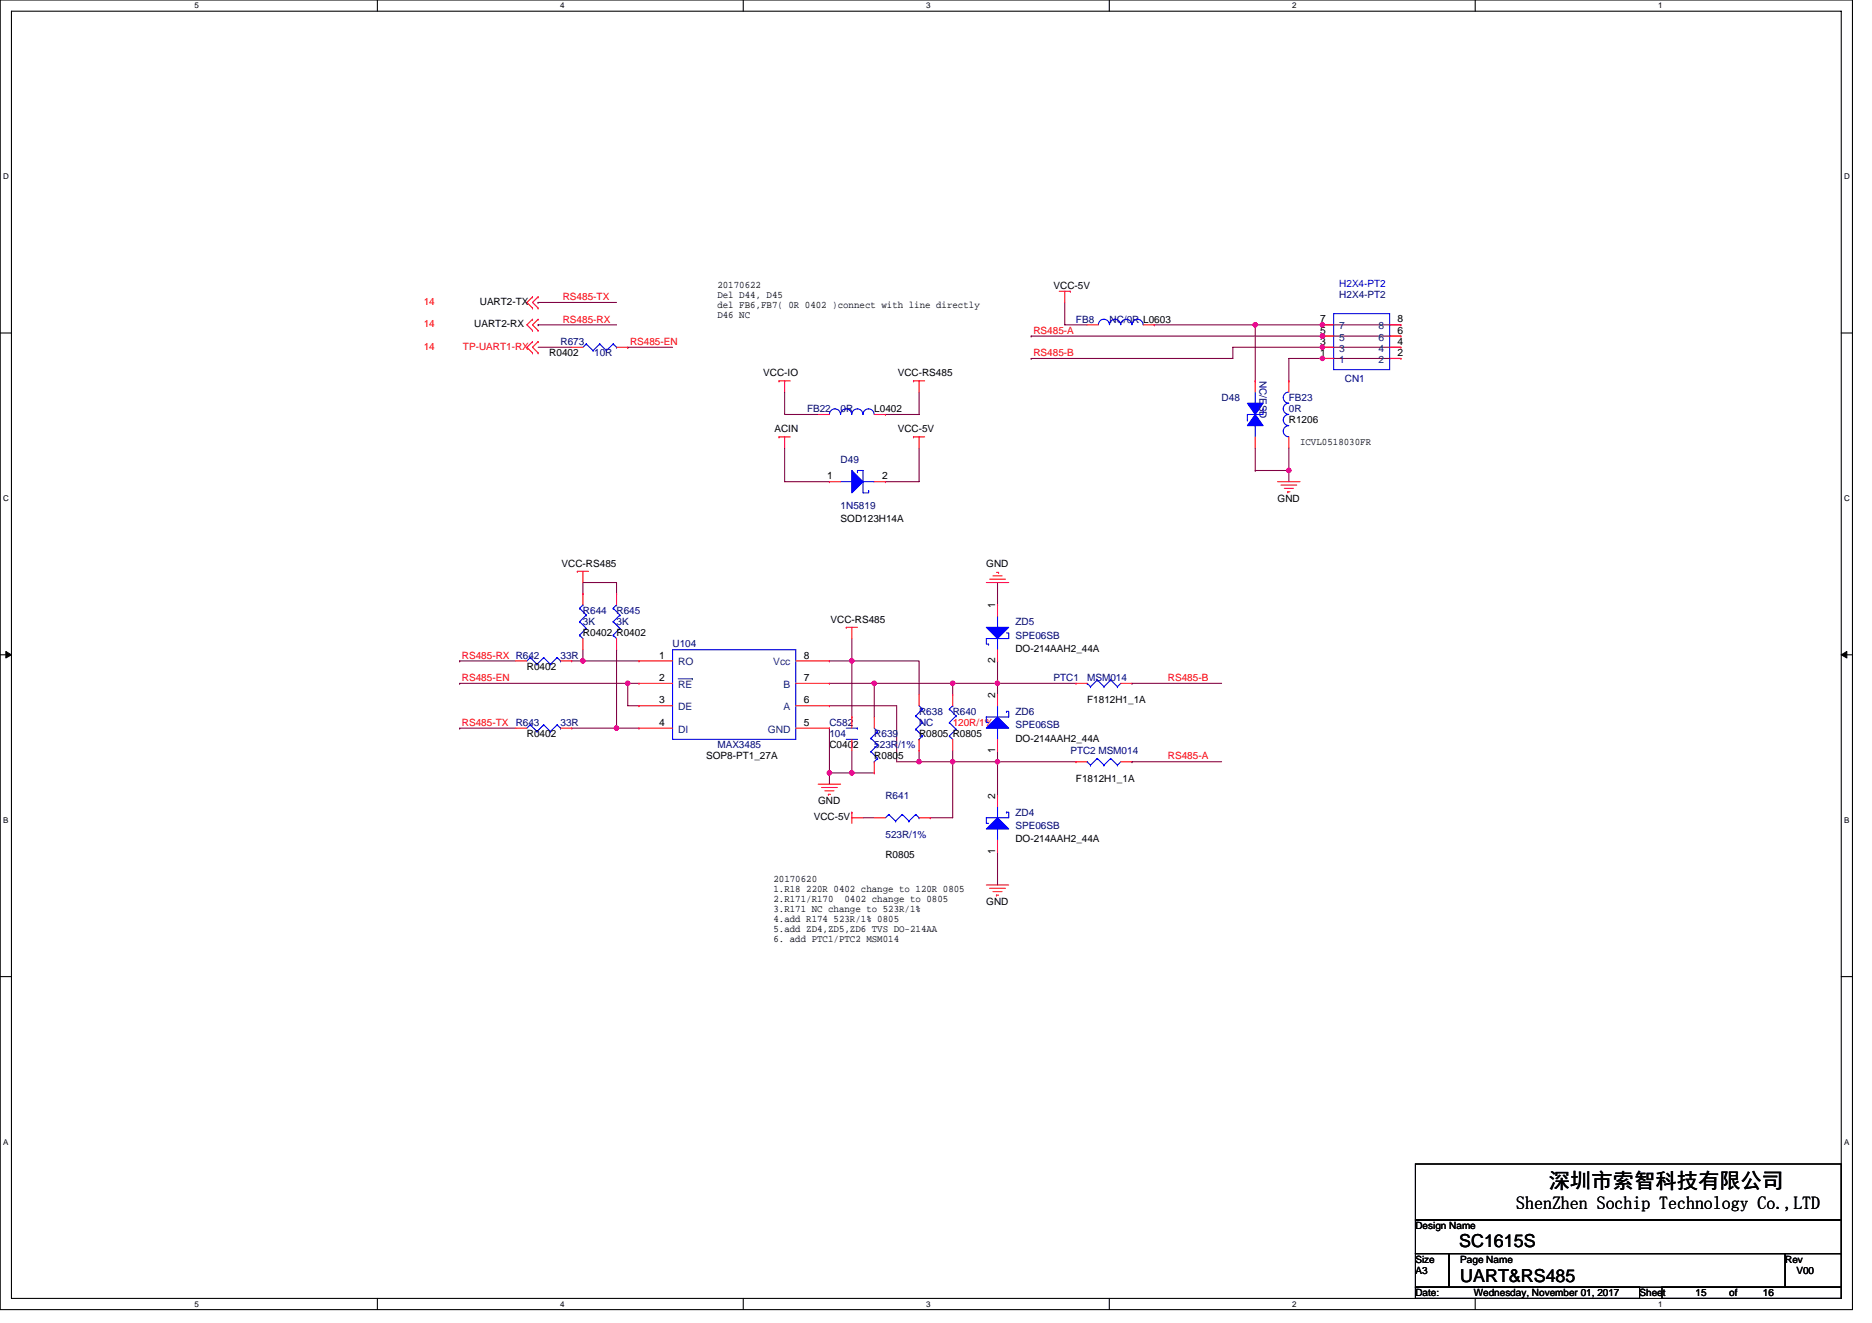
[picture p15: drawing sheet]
<svg xmlns="http://www.w3.org/2000/svg" width="297mm" height="210mm" viewBox="0 0 297 210" stroke-linecap="round" stroke-linejoin="round" font-family="sans-serif">
<defs><g id="words">
<text font-size="3.4" x="245.8" y="188.5">深圳市索智科技有限公司</text>
<g font-size="2.8">
<text x="240.6" y="192">ShenZhen Sochip Technology Co. ,,, LTD</text>
<text x="240.6" y="192">ShenZhen Sochip Technology Co.</text>
<text x="284.6" y="192">LTD</text>
<text x="231.5" y="198">SC1615S</text>
<text x="231.7" y="203.5">UART&amp;RS485</text>
</g>
<g font-size="1.6" fill="#f00">
<text x="89.3" y="47.6">RS485-TX</text>
<text x="67.2" y="51.9">14</text>
<text x="67.2" y="48.4">14</text>
<text x="89.3" y="51.2">RS485-RX</text>
<text x="164" y="53">RS485-A</text>
<text x="67.2" y="55.5">14</text>
<text x="73.5" y="55.5">TP-UART1-RX</text>
<text x="100" y="54.8">RS485-EN</text>
<text x="164" y="56.5">RS485-B</text>
<text x="73.3" y="104.5">RS485-RX R642</text>
<text x="73.3" y="108.1">RS485-EN</text>
<text x="185.3" y="108.1">RS485-B</text>
<text x="73.3" y="115.2">RS485-TX</text>
<text x="151.2" y="115.2">120R/1%</text>
<text x="185.3" y="120.5">RS485-A</text>
</g>
<g font-size="1.6">
<text x="113.8" y="45.7">20170622</text>
<text x="113.8" y="47.3">Del D44, D45</text>
<text x="167.2" y="45.9">VCC-5V</text>
<text x="75.2" y="51.9">UART2-RX</text>
<text x="76.1" y="48.4">UART2-TX</text>
<text x="113.8" y="48.9">del FB6,FB7( 0R 0402 )connect with line directly</text>
<text x="113.8" y="50.5">D46 NC</text>
<text x="209.5" y="53">5</text>
<text x="209.5" y="51.2">7</text>
<text x="221.8" y="53">6</text>
<text x="221.8" y="51.2">8</text>
<text x="87.2" y="56.5">R0402</text>
<text x="121.1" y="59.7">VCC-IO</text>
<text x="142.4" y="59.7">VCC-RS485</text>
<text x="209.5" y="56.5">1</text>
<text x="209.5" y="54.7">3</text>
<text x="221.8" y="56.5">2</text>
<text x="221.8" y="54.7">4</text>
<text x="138.7" y="65.4">L0402</text>
<text x="122.9" y="68.6">ACIN</text>
<text x="142.4" y="68.6">VCC-5V</text>
<text x="204.5" y="67.2">R1206</text>
<text x="206.3" y="70.6">ICVL0518030FR</text>
<text x="131.3" y="76.1">1</text>
<text x="140" y="76.1">2</text>
<text x="133.4" y="82.8">SOD123H14A</text>
<text x="202.7" y="79.7">GND</text>
<text x="89.1" y="90">VCC-RS485</text>
<text x="156.5" y="90">GND</text>
<text x="92.5" y="101">R0402 R0402</text>
<text x="131.8" y="98.8">VCC-RS485</text>
<text x="157.9" y="96.5" transform="rotate(-90 157.9 96.5)">1</text>
<text x="83.6" y="106.3">R0402</text>
<text x="104.6" y="104.5">1</text>
<text x="127.5" y="104.5">8</text>
<text x="157.9" y="105.3" transform="rotate(-90 157.9 105.3)">2</text>
<text x="161.1" y="103.5">DO-214AAH2_44A</text>
<text x="104.6" y="111.6">3</text>
<text x="104.6" y="108.1">2</text>
<text x="127.5" y="108.1">7</text>
<text x="127.5" y="111.6">6</text>
<text x="157.9" y="110.8" transform="rotate(-90 157.9 110.8)">2</text>
<text x="172.5" y="111.7">F1812H1_1A</text>
<text x="83.6" y="117">R0402</text>
<text x="104.6" y="115.2">4</text>
<text x="127.5" y="115.2">5</text>
<text x="131.6" y="118.8">C0402</text>
<text x="145.8" y="117">R0805 R0805</text>
<text x="157.9" y="119.5" transform="rotate(-90 157.9 119.5)">1</text>
<text x="161.1" y="117.7">DO-214AAH2_44A</text>
<text x="112.1" y="120.5">SOP8-PT1_27A</text>
<text x="138.7" y="120.5">R0805</text>
<text x="170.7" y="124.1">F1812H1_1A</text>
<text x="129.1" y="130.2">VCC-5V</text>
<text x="129.8" y="127.7">GND</text>
<text x="157.9" y="126.8" transform="rotate(-90 157.9 126.8)">2</text>
<text x="140.5" y="136.2">R0805</text>
<text x="157.9" y="135.5" transform="rotate(-90 157.9 135.5)">1</text>
<text x="161.1" y="133.7">DO-214AAH2_44A</text>
<text x="122.7" y="139.9">20170620</text>
<text x="122.7" y="141.5">1.R18 220R 0402 change to 120R 0805</text>
<text x="122.7" y="143.1">2.R171/R170</text>
<text x="134" y="143.1">0402 change to 0805</text>
<text x="156.5" y="143.7">GND</text>
<text x="122.7" y="144.7">3.R171 NC change to 523R/1%</text>
<text x="122.7" y="146.3">4.add R174 523R/1% 0805</text>
<text x="122.7" y="147.9">5.add ZD4,ZD5,ZD6 TVS DO-214AA</text>
<text x="122.7" y="149.5">6. add PTC1/PTC2 MSM014</text>
<text x="224.6" y="195.1">Design Name</text>
<text x="224.6" y="202.2">A3</text>
<text x="224.6" y="200.4">Size</text>
<text x="231.7" y="200.4">Page Name</text>
<text x="283.3" y="200.4">Rev</text>
<text x="285" y="202.2">V00</text>
<text x="224.6" y="205.7">Date:</text>
<text x="233.8" y="205.7">Wednesday, November 01, 2017</text>
<text x="260.2" y="205.7">Sheet</text>
<text x="269" y="205.7">15</text>
<text x="274.4" y="205.7">of</text>
<text x="279.7" y="205.7">16</text>
</g>
<text font-size="1.6" fill="#00f" x="212.5" y="45.5">H2X4-PT2</text>
<g font-size="1.6" fill="#000080">
<text x="212.5" y="47.3">H2X4-PT2</text>
<text x="170.7" y="51.2">FB8</text>
<text x="176.1" y="51.2">NC/0R L0603</text>
<text x="88.9" y="54.8">R673</text>
<text x="94.3" y="56.5">10R</text>
<text x="128.1" y="65.4">FB22</text>
<text x="133.4" y="65.4">0R</text>
<text x="193.8" y="63.6">D48</text>
<text x="199.8" y="60.5" transform="rotate(90 199.8 60.5)">NC/ESD</text>
<text x="204.5" y="63.6">FB23</text>
<text x="204.5" y="65.4">0R</text>
<text x="213.4" y="60.6">CN1</text>
<text x="133.4" y="73.4">D49</text>
<text x="133.4" y="80.7">1N5819</text>
<text x="92.5" y="97.4">R644</text>
<text x="92.5" y="99.2">3K</text>
<text x="97.8" y="97.4">R645</text>
<text x="97.8" y="99.2">3K</text>
<text x="161.1" y="99.2">ZD5</text>
<text x="161.1" y="101.3">SPE06SB</text>
<text x="88.9" y="104.5">33R</text>
<text x="106.7" y="102.8">U104</text>
<text x="145.8" y="113.4">R638</text>
<text x="151.2" y="113.4">R640</text>
<text x="161.1" y="113.4">ZD6</text>
<text x="167.2" y="108.1">PTC1</text>
<text x="172.5" y="108.1">MSM014</text>
<text x="81.8" y="115.2">R643</text>
<text x="88.9" y="115.2">33R</text>
<text x="113.8" y="118.8">MAX3485</text>
<text x="131.6" y="115.2">C582</text>
<text x="131.6" y="117">104</text>
<text x="138.7" y="117">R639</text>
<text x="138.7" y="118.8">523R/1%</text>
<text x="145.8" y="115.2">NC</text>
<text x="161.1" y="115.6">SPE06SB</text>
<text x="169.8" y="119.7">PTC2 MSM014</text>
<text x="140.5" y="126.8">R641</text>
<text x="161.1" y="129.4">ZD4</text>
<text x="161.1" y="131.6">SPE06SB</text>
<text x="140.5" y="133">523R/1%</text>
</g>
<g font-size="1.6" fill="#004080">
<text x="212.5" y="52.3">7</text>
<text x="218.7" y="52.3">8</text>
<text x="212.5" y="57.6">1</text>
<text x="212.5" y="55.8">3</text>
<text x="212.5" y="54.1">5</text>
<text x="218.7" y="57.6">2</text>
<text x="218.7" y="55.8">4</text>
<text x="218.7" y="54.1">6</text>
<text x="107.6" y="105.6">RO</text>
<text x="122.7" y="105.6">Vcc</text>
<text x="107.6" y="109.2">RE</text>
<text x="107.6" y="112.7">DE</text>
<text x="124.3" y="109.2">B</text>
<text x="124.3" y="112.7">A</text>
<text x="107.6" y="116.3">DI</text>
<text x="121.8" y="116.3">GND</text>
</g>
<g font-size="1.3">
<text x="30.8" y="1.3">5</text>
<text x="88.9" y="1.3">4</text>
<text x="147" y="1.3">3</text>
<text x="205" y="1.3">2</text>
<text x="263.1" y="1.3">1</text>
<text x=".5" y="28.4">D</text>
<text x="292.6" y="28.4">D</text>
<text x=".5" y="79.5">C</text>
<text x="292.6" y="79.5">C</text>
<text x=".5" y="130.6">B</text>
<text x="292.6" y="130.6">B</text>
<text x=".5" y="181.7">A</text>
<text x="292.6" y="181.7">A</text>
<text x="30.8" y="207.4">5</text>
<text x="88.9" y="207.4">4</text>
<text x="147" y="207.4">3</text>
<text x="205" y="207.4">2</text>
<text x="263.1" y="207.4">1</text>
</g>
</g></defs>
<path d="M0 0h293.9v207.9h-293.9zM1.8 1.8h290.4v204.3h-290.4z" fill="none" stroke="#000" stroke-width=".17"/>
<g fill="#fff">
<path d="M30.8 .2h.7v1.4h-.7z"/>
<path d="M30.8 206.3h.7v1.4h-.7z"/>
</g>
<path d="M59.9 0v1.8M59.9 206.1v1.8" fill="none" stroke="#000" stroke-width=".17"/>
<g fill="#fff">
<path d="M88.9 .2h.7v1.4h-.7z"/>
<path d="M88.9 206.3h.7v1.4h-.7z"/>
</g>
<path d="M117.9 0v1.8M117.9 206.1v1.8" fill="none" stroke="#000" stroke-width=".17"/>
<g fill="#fff">
<path d="M147 .2h.7v1.4h-.7z"/>
<path d="M147 206.3h.7v1.4h-.7z"/>
</g>
<path d="M176 0v1.8M176 206.1v1.8" fill="none" stroke="#000" stroke-width=".17"/>
<g fill="#fff">
<path d="M205 .2h.7v1.4h-.7z"/>
<path d="M205 206.3h.7v1.4h-.7z"/>
</g>
<path d="M234.1 0v1.8M234.1 206.1v1.8" fill="none" stroke="#000" stroke-width=".17"/>
<g fill="#fff">
<path d="M263.1 .2h.7v1.4h-.7z"/>
<path d="M263.1 206.3h.7v1.4h-.7z"/>
<path d="M.5 27.3h.9v1.4h-.9z"/>
<path d="M292.6 27.3h.9v1.4h-.9z"/>
<path d="M.5 78.4h.9v1.4h-.9z"/>
<path d="M292.6 78.4h.9v1.4h-.9z"/>
</g>
<path d="M0 52.9h1.8M292.2 52.9h1.7" fill="none" stroke="#000" stroke-width=".17"/>
<g fill="#fff">
<path d="M.5 129.5h.8v1.4h-.8z"/>
<path d="M292.6 129.5h.9v1.4h-.9z"/>
</g>
<path d="M0 103.9h1.8M292.2 103.9h1.7" fill="none" stroke="#000" stroke-width=".17"/>
<path d="M.9 103.4l.9 .5-.9 .5zM292.2 103.9l.8-.5v1z" fill="#000" stroke="#000" stroke-width=".16"/>
<g fill="#fff">
<path d="M.5 180.5h.8v1.4h-.8z"/>
<path d="M292.6 180.5h.9v1.4h-.9z"/>
</g>
<path d="M0 155h1.8M292.2 155h1.7M224.6 184.7h67.6v8.9h-67.6zM224.6 193.6h67.6v5.4h-67.6zM224.6 199h5.3v5.3h-5.3zM229.9 199h53.4v5.3h-53.4zM283.3 199h8.9v5.3h-8.9zM224.6 204.3h35.6v1.8h-35.6zM263.7 204.3h28.5v1.8h-28.5z" fill="none" stroke="#000" stroke-width=".17"/>
<g fill="none" stroke="#800040" stroke-width=".17">
<path d="M85.4 51.6h.1M85.4 48h.1M85.4 55.1h5.3M85.4 51.6h12.4M85.4 48h12.4M99.6 55.1h.1M99.6 55.1h7.1M163.6 56.9h.1M163.6 53.3h.1M163.6 53.3h58.7M168.9 48v3.6h3.6M183.2 51.6h16"/>
<path d="M199.2 51.6h10.6M199.2 51.6h.1M199.2 51.6v8.9M209.8 55.1h-14.2v1.8h-32M209.8 56.9h-5.3v3.6M209.8 51.6h.1M209.8 53.3h.1M209.8 55.1h.1M209.8 56.9h.1M209.8 56.9h12.5M209.8 51.6h12.5M209.8 55.1h12.5"/>
<path d="M124.5 62.2v3.6h5.3M124.5 71.1v5.4h7.1M145.8 62.2v3.6h-5.3M145.8 71.1v5.4h-5.3M199.2 71.1v3.6M199.2 74.7h.1M199.2 74.7h5.3M204.5 71.1v3.6M204.5 74.7v1.8M92.5 94.2v-1.7h5.3v1.7M158.3 92.5v3.5M72.9 104.9h.1"/>
<path d="M72.9 108.5h.1M72.9 115.6h.1M72.9 108.5h26.7M72.9 104.9h8.9M72.9 115.6h8.9M90.7 115.6h7.1M90.7 104.9h1.8M92.5 104.9h.1M92.5 103.1v1.8M92.5 104.9h8.9M97.8 115.6h3.6M97.8 103.1h.1"/>
<path d="M97.8 103.1v12.5M99.6 108.5v3.5h1.8M99.6 108.5h1.8M131.6 112h10.7v8.9h3.5M131.6 108.5h7.1M131.6 115.6h.1M131.6 104.9h3.6M131.6 115.6v7.1M135.2 104.9h10.6v5.3M135.2 119.1v3.6M135.2 101.3v3.6M135.2 104.9h.1"/>
<path d="M135.2 104.9v8.9M138.7 108.5v5.3M138.7 108.5h.1M138.7 108.5h12.5M145.8 119.1v1.8M151.2 119.1v1.8M151.2 108.5v1.7M151.2 108.5h7.1M158.3 108.5h12.4M158.3 104.9h.1M158.3 119.1v1.8M158.3 108.5v1.7"/>
<path d="M158.3 104.9v3.6M179.6 108.5h.1M179.6 108.5h14.2M131.6 122.7h3.6M131.6 122.7v1.8M135.2 122.7h.1M135.2 122.7h3.5M136.9 129.8h1.8M145.8 120.9h.1M145.8 120.9h5.4M151.2 120.9v8.9h-3.6M151.2 120.9h7.1"/>
<path d="M158.3 120.9h.1M158.3 135.1v5.4M158.3 120.9v5.3M158.3 120.9h12.4M179.6 120.9h.1M179.6 120.9h14.2"/>
</g>
<g fill="#f0f" stroke="#f0f" stroke-width=".17">
<circle cx="151.2" cy="120.9" r=".35"/>
<circle cx="145.8" cy="120.9" r=".35"/>
<circle cx="135.2" cy="122.7" r=".35"/>
<circle cx="151.2" cy="108.4" r=".35"/>
<circle cx="138.7" cy="108.4" r=".35"/>
<circle cx="131.6" cy="122.7" r=".35"/>
<circle cx="135.2" cy="104.9" r=".35"/>
<circle cx="158.3" cy="120.9" r=".35"/>
<circle cx="158.3" cy="108.4" r=".35"/>
<circle cx="99.6" cy="108.4" r=".35"/>
<circle cx="92.5" cy="104.9" r=".35"/>
<circle cx="97.8" cy="115.6" r=".35"/>
<circle cx="199.2" cy="51.5" r=".35"/>
<circle cx="204.5" cy="74.7" r=".35"/>
<circle cx="209.8" cy="51.5" r=".35"/>
<circle cx="209.8" cy="53.3" r=".35"/>
<circle cx="209.8" cy="55.1" r=".35"/>
<circle cx="209.8" cy="56.9" r=".35"/>
</g>
<g fill="none" stroke="#f00" stroke-width=".17">
<path d="M84.5 52.5h.1M84.5 50.7h.1M84.5 48.9h.1M84.5 47.1h.1M84.5 56h.1M84.5 54.2h.1M84.5 50.7l-.9 .9 .9 .9M84.5 47.1l-.9 .9 .9 .9M84.5 54.2l-.9 .9 .9 .9M85.4 52.5h.1M85.4 50.7h.1M85.4 48.9h.1"/>
<path d="M85.4 47.1h.1M85.4 56h.1M85.4 54.2h.1M85.4 50.7l-.9 .9 .9 .9M85.4 47.1l-.9 .9 .9 .9M85.4 54.2l-.9 .9 .9 .9M90.7 55.1h1.8M97.8 55.1h1.8M99.6 55.1h.1M168.1 46.2h1.7M168.9 46.2v1.8M169.8 46.2h.1"/>
<path d="M172.5 51.6h1.8M181.4 51.6h1.8M183.2 51.6h.1M209.8 56.9h.1M209.8 55.1h.1M209.8 53.3h.1M209.8 51.6h.1M209.8 56.9h1.8M209.8 55.1h1.8M209.8 53.3h1.8M209.8 51.6h1.8M220.5 56.9h1.8"/>
<path d="M220.5 55.1h1.8M220.5 53.3h1.8M220.5 51.6h1.8M222.3 56.9h.1M222.3 55.1h.1M222.3 53.3h.1M222.3 51.6h.1M123.6 60.5h.1M123.6 69.3h.1M123.6 60.5h1.8M123.6 69.3h1.8M124.5 60.5v1.7"/>
<path d="M124.5 69.3v1.8M129.8 65.8h1.8M131.6 76.5h.1M131.6 76.5h1.8M138.7 76.5h1.8M138.7 65.8h1.8M140.5 76.5h.1M140.5 65.8h.1M144.9 60.5h.1M144.9 69.3h.1M144.9 60.5h1.8M144.9 69.3h1.8"/>
<path d="M145.8 60.5v1.7M145.8 69.3v1.8M199.2 69.3v1.8M199.2 60.5h.1M199.2 60.5v1.7M202.7 76.5h3.6M203.3 77h2.5M203.8 77.5h1.4M204.3 78.1h.1M204.3 78.1h.4M204.5 69.3v1.8M204.5 60.5h.1"/>
<path d="M204.5 60.5v1.7M91.6 90.7h.1M91.6 90.7h1.8M92.5 90.7v1.8M92.5 94.2h.1M92.5 94.2v1.8M97.8 94.2h.1M97.8 94.2v1.8M134.3 99.6h.1M134.3 99.6h1.8M135.2 99.6v1.7M156.5 92.5h3.6"/>
<path d="M157 91.9h2.5M157.6 91.4h1.4M158.1 90.8h.4M158.3 96h.1M158.3 96v1.8M158.5 90.8h.1M81.8 115.6h1.8M81.8 104.9h1.8M88.9 115.6h1.8M88.9 104.9h1.8M90.7 115.6h.1M90.7 104.9h.1"/>
<path d="M92.5 101.3v1.8M97.8 101.3v1.8M101.4 108.5h.1M101.4 115.6h.1M101.4 112h.1M101.4 104.9h.1M101.4 108.5h5.3M101.4 115.6h5.3M101.4 112h5.3M101.4 104.9h5.3M126.3 108.5h5.3M126.3 115.6h5.3"/>
<path d="M126.3 112h5.3M126.3 104.9h5.3M131.6 108.5h.1M131.6 112h.1M131.6 115.6h.1M131.6 104.9h.1M135.2 117.3v1.8M135.2 113.8h.1M135.2 113.8v1.8M138.7 113.8v1.8M145.8 110.2v1.8M145.8 119.1h.1"/>
<path d="M145.8 117.3v1.8M151.2 117.3v1.8M151.2 110.2h.1M151.2 110.2v1.8M158.3 104.9h.1M158.3 119.1h.1M158.3 110.2h.1M158.3 103.1v1.8M158.3 110.2v1.8M158.3 117.3v1.8M170.7 108.5h.1M170.7 108.5h1.8"/>
<path d="M177.8 108.5h1.8M129.8 124.5h3.6M130.4 125h2.5M130.9 125.5h1.4M131.4 126.1h.1M131.4 126.1h.4M135.2 129.8h1.7M135.2 128.9h.1M135.2 128.9v1.8M138.7 129.8h1.8M138.7 122.7h.1M138.7 120.9v1.8"/>
<path d="M145.8 129.8h1.8M147.6 129.8h.1M158.3 135.1h.1M158.3 126.2h.1M158.3 126.2v1.8M158.3 133.3v1.8M170.7 120.9h.1M170.7 120.9h1.8M177.8 120.9h1.8M156.5 140.5h3.6M157 141h2.5M157.6 141.5h1.4"/>
<path d="M158.1 142.1h.1M158.1 142.1h.4"/>
</g>
<g fill="none" stroke="#00f" stroke-width=".17">
<path d="M93 54.6h.1M93 54.6l-.5 .5M93 54.6l1.1 1M94.1 55.6h.1M95.2 54.6h.1M95.2 54.6l-1.1 1M95.2 54.6l1 1M96.2 55.6h.1M97.3 54.6h.1M97.3 54.6l-1.1 1M97.3 54.6l.5 .5M97.8 55.1h.1"/>
<path d="M174.3 51.5a.88 .88 0 0 1 .9-.8 .88 .88 0 0 1 .8 .8 .89 .89 0 0 1 .9-.8 .89 .89 0 0 1 .9 .8 .89 .89 0 0 1 .9-.8 .89 .89 0 0 1 .9 .8M179.6 51.5a.88 .88 0 0 1 .9-.8 .88 .88 0 0 1 .9 .8M211.6 49.8h8.9v8.9h-8.9zM131.6 65.8a.88 .88 0 0 1 .9-.9 .88 .88 0 0 1 .9 .9M133.4 76.5h1.8M133.4 65.8a.88 .88 0 0 1 .9-.9 .88 .88 0 0 1 .8 .9 .89 .89 0 0 1 .9-.9 .89 .89 0 0 1 .9 .9 .89 .89 0 0 1 .9-.9 .89 .89 0 0 1 .9 .9M136.1 75v-.3h.8v3.5h.9v-.3M136.9 76.5h1.8M137.8 77.9h.1M197.9 66.7h.1M199.2 67.6v1.7M199.2 62.2v1.8"/>
<path d="M200.4 64.9v.9h-2.5v.9M204.5 64a.89 .89 0 0 0-.9 .9 .89 .89 0 0 0 .9 .9 .89 .89 0 0 0-.9 .9 .89 .89 0 0 0 .9 .9 .88 .88 0 0 0-.9 .8 .88 .88 0 0 0 .9 .9M204.5 62.2a.88 .88 0 0 0-.9 .9 .88 .88 0 0 0 .9 .9M92 98.7h.1M92 96.5h.1M92 98.7l1 1M92 96.5l1 1.1M92.5 96h.1M92.5 96l-.5 .5M93 99.7h.1M93 97.6h.1M93 99.7l-1 1.1"/>
<path d="M93 97.6l-1 1.1M97.3 98.7h.1M97.3 96.5h.1M97.3 98.7l1.1 1M97.3 96.5l1.1 1.1M97.8 96h.1M97.8 96l-.5 .5M98.4 99.7h.1M98.4 97.6h.1M98.4 99.7l-1.1 1.1M98.4 97.6l-1.1 1.1M158.3 97.8v1.8"/>
<path d="M84.1 115h.1M84.1 104.4h.1M84.1 104.4l-.5 .5M84.1 115l-.5 .6M84.1 115l1.1 1.1M84.1 104.4l1.1 1M85.2 116.1h.1M85.2 105.4h.1M86.3 115h.1M86.3 104.4h.1M86.3 104.4l-1.1 1M86.3 115l-1.1 1.1"/>
<path d="M86.3 115l1 1.1M86.3 104.4l1 1M87.3 116.1h.1M87.3 105.4h.1M88.4 115h.1M88.4 104.4h.1M88.4 115l-1.1 1.1M88.4 115l.5 .6M88.4 104.4l-1.1 1M88.4 104.4l.5 .5M88.9 115.6h.1M88.9 104.9h.1"/>
<path d="M92 100.8h.1M92 100.8l.5 .5M97.3 100.8h.1M97.3 100.8l.5 .5M106.7 103.1h19.6v14.2h-19.6zM134.3 117.3h1.8M134.3 115.6h1.8M136.1 115.6h.1M138.2 117.2h.1M138.2 119.3h.1M138.2 117.2l1.1 1M138.2 119.3l1.1 1.1"/>
<path d="M138.7 115.6l.6 .5M139.3 116.1h.1M139.3 118.2h.1M139.3 116.1l-1.1 1.1M139.3 118.2l-1.1 1.1M145.3 113.6h.1M145.3 115.7h.1M145.3 113.6l1.1 1.1M145.3 115.7l1.1 1.1M145.8 117.3h.1M145.8 112l.6 .5M146.4 112.5h.1"/>
<path d="M146.4 114.7h.1M146.4 116.8h.1M146.4 116.8l-.6 .5M146.4 112.5l-1.1 1.1M146.4 114.7l-1.1 1M150.6 116.8h.1M150.6 114.7h.1M150.6 112.5h.1M150.6 116.8l.6 .5M150.6 114.7l1.1 1M150.6 112.5l1.1 1.1M151.2 112h.1"/>
<path d="M151.2 112l-.6 .5M151.7 115.7h.1M151.7 113.6h.1M151.7 115.7l-1.1 1.1M151.7 113.6l-1.1 1.1M156.9 102.2h.1M158.3 101.3v1.8M158.3 115.6v1.7M158.3 112v1.8M159.7 100.5h.4v.8h-3.6v.9h.4M159.7 112.9h.4v.9h-3.6v.9h.4M159.7 112.9h.1"/>
<path d="M172.5 108.5h.1M172.5 108.5l.5 .5M173 109h.1M174.1 107.9h.1M174.1 107.9l1.1 1.1M174.1 107.9l-1.1 1.1M175.2 109h.1M176.2 107.9h.1M176.2 107.9l1.1 1.1M176.2 107.9l-1 1.1M177.3 109h.1M177.8 108.5l-.5 .5"/>
<path d="M138.7 120.9h.1M139.3 120.4h.1M139.3 120.4l-.6 .5M141 129.3h.1M141 129.3l-.5 .5M141 129.3l1.1 1M142.1 130.3h.1M143.2 129.3h.1M143.2 129.3l-1.1 1M143.2 129.3l1 1M144.2 130.3h.1M145.3 129.3h.1"/>
<path d="M145.3 129.3l-1.1 1M145.3 129.3l.5 .5M145.8 129.8h.1M158.3 131.6v1.7M158.3 128v1.8M159.7 128.9h.4v.9h-3.6v.9h.4M159.7 128.9h.1M172.5 120.9h.1M172.5 120.9l.5 .5M173 121.4h.1M174.1 120.4h.1M174.1 120.4l1.1 1"/>
<path d="M174.1 120.4l-1.1 1M175.2 121.4h.1M176.2 120.4h.1M176.2 120.4l1.1 1M176.2 120.4l-1 1M177.3 121.4h.1M177.8 120.9l-.5 .5"/>
</g>
<g fill="#00f" stroke="#00f" stroke-width=".17">
<path d="M135.2 74.7l1.7 1.8-1.7 1.7z" fill-rule="evenodd"/>
<path d="M199.2 65.8l1.2 1.8h-2.5z" fill-rule="evenodd"/>
<path d="M197.9 64h2.5l-1.2 1.8z" fill-rule="evenodd"/>
<path d="M156.5 99.6h3.6l-1.8 1.7z" fill-rule="evenodd"/>
<path d="M158.3 129.8l1.8 1.8h-3.6z" fill-rule="evenodd"/>
<path d="M158.3 113.8l1.8 1.8h-3.6z" fill-rule="evenodd"/>
</g>
<path d="M107.6 107.7h2.3M109.9 107.7h.1" fill="none" stroke="#004080" stroke-width=".16"/>
<use href="#words"/>
</svg>
